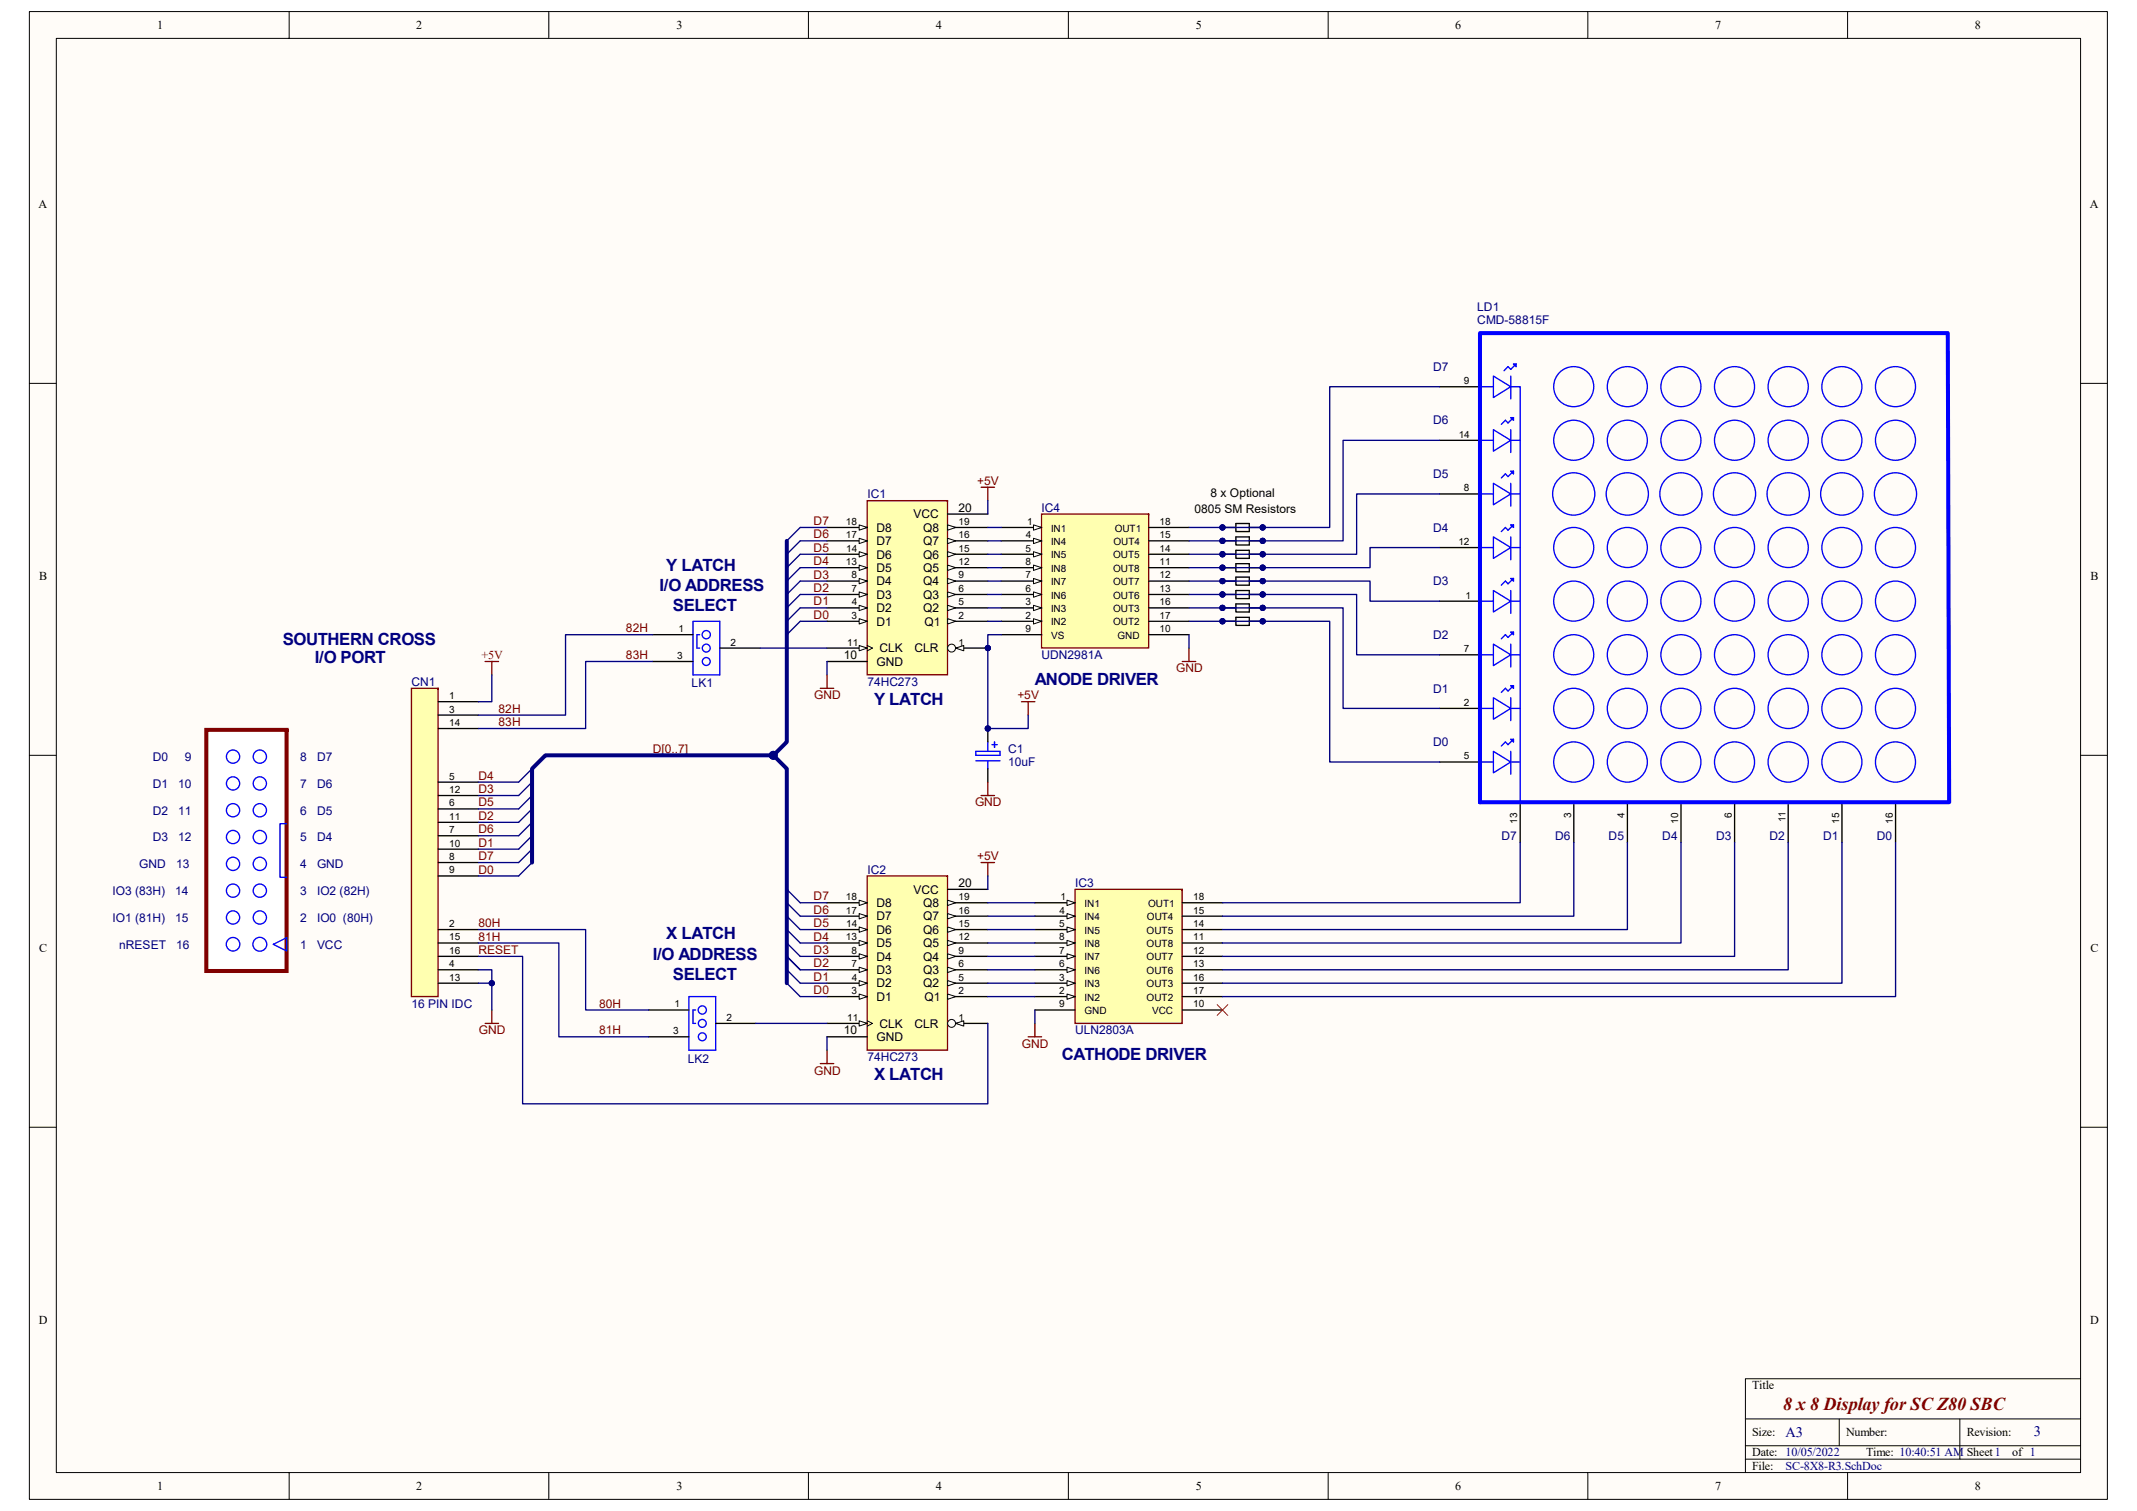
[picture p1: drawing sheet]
<svg xmlns="http://www.w3.org/2000/svg" width="297mm" height="210mm" viewBox="0 0 297 210" stroke-linecap="round" stroke-linejoin="round" font-family="sans-serif">
<defs><g id="words">
<text font-size="2.5" fill="#800000" x="247.8" y="195.9">8 x 8 Display for SC Z80 SBC</text>
<g font-size="2.3" fill="#000080">
<text x="91.7" y="82.1">I/O ADDRESS</text>
<text x="92.6" y="79.3">Y LATCH</text>
<text x="39.3" y="89.6">SOUTHERN CROSS</text>
<text x="93.5" y="84.9">SELECT</text>
<text x="43.8" y="92.2">I/O PORT</text>
<text x="143.8" y="95.2">ANODE DRIVER</text>
<text x="121.5" y="98">Y LATCH</text>
<text x="92.6" y="130.6">X LATCH</text>
<text x="90.7" y="133.3">I/O ADDRESS</text>
<text x="93.5" y="136.1">SELECT</text>
<text x="147.6" y="147.3">CATHODE DRIVER</text>
<text x="121.5" y="150.1">X LATCH</text>
</g>
<g font-size="2" fill="#000080">
<text x="248.2" y="199.7">A3</text>
<text x="282.7" y="199.5">3</text>
</g>
<g font-size="1.7">
<text x="21.8" y="4">1</text>
<text x="57.9" y="4">2</text>
<text x="94" y="4">3</text>
<text x="130.1" y="4">4</text>
<text x="166.2" y="4">5</text>
<text x="202.3" y="4">6</text>
<text x="238.4" y="4">7</text>
<text x="274.5" y="4">8</text>
<text x="5.4" y="28.9">A</text>
<text x="290.5" y="28.9">A</text>
<text x="133.2" y="71.1">20</text>
<text x="166" y="71.3">0805 SM Resistors</text>
<text x="168.3" y="69">8 x Optional</text>
<text x="121.9" y="77.6">D6</text>
<text x="121.9" y="75.8">D7</text>
<text x="121.9" y="73.9">D8</text>
<text x="127" y="72">VCC</text>
<text x="128.3" y="77.6">Q6</text>
<text x="128.3" y="75.8">Q7</text>
<text x="128.3" y="73.9">Q8</text>
<text x="5.5" y="80.6">B</text>
<text x="121.9" y="83.2">D3</text>
<text x="121.9" y="81.3">D4</text>
<text x="121.9" y="79.5">D5</text>
<text x="128.3" y="83.2">Q3</text>
<text x="128.3" y="81.3">Q4</text>
<text x="128.3" y="79.5">Q5</text>
<text x="290.6" y="80.6">B</text>
<text x="121.9" y="86.9">D1</text>
<text x="121.9" y="85.1">D2</text>
<text x="128.3" y="85.1">Q2</text>
<text x="128.5" y="86.9">Q1</text>
<text x="117.3" y="91.6">10</text>
<text x="121.9" y="92.5">GND</text>
<text x="122.2" y="90.7">CLK</text>
<text x="127.1" y="90.7">CLR</text>
<text x="127" y="124.2">VCC</text>
<text x="133.2" y="123.3">20</text>
<text x="121.9" y="131.6">D5</text>
<text x="121.9" y="129.8">D6</text>
<text x="121.9" y="127.9">D7</text>
<text x="121.9" y="126">D8</text>
<text x="128.3" y="131.6">Q5</text>
<text x="128.3" y="129.8">Q6</text>
<text x="128.3" y="127.9">Q7</text>
<text x="128.3" y="126">Q8</text>
<text x="5.4" y="132.3">C</text>
<text x="121.9" y="137.2">D2</text>
<text x="121.9" y="135.4">D3</text>
<text x="121.9" y="133.5">D4</text>
<text x="128.3" y="135.4">Q3</text>
<text x="128.3" y="133.5">Q4</text>
<text x="128.3" y="137.2">Q2</text>
<text x="290.6" y="132.3">C</text>
<text x="117.3" y="143.7">10</text>
<text x="121.9" y="139.1">D1</text>
<text x="122.2" y="142.8">CLK</text>
<text x="127.1" y="142.8">CLR</text>
<text x="128.5" y="139.1">Q1</text>
<text x="121.9" y="144.7">GND</text>
<text x="5.4" y="184">D</text>
<text x="290.5" y="184">D</text>
<text x="243.5" y="193.1">Title</text>
<text x="243.5" y="199.6">Size:</text>
<text x="243.5" y="202.4">Date: 10/05/2022</text>
<text x="256.6" y="199.6">Number:</text>
<text x="259.4" y="202.4">Time: 10:40:51 AM Sheet1</text>
<text x="273.4" y="199.6">Revision:</text>
<text x="279.7" y="202.4">of 1</text>
<text x="21.8" y="207">1</text>
<text x="57.9" y="207">2</text>
<text x="94" y="207">3</text>
<text x="130.1" y="207">4</text>
<text x="166.2" y="207">5</text>
<text x="202.3" y="207">6</text>
<text x="238.4" y="207">7</text>
<text x="243.5" y="204.2">File:</text>
<text x="274.5" y="207">8</text>
</g>
<g font-size="1.7" fill="#000080">
<text x="205.3" y="43.2">LD1</text>
<text x="205.3" y="45">CMD-58815F</text>
<text x="199.2" y="51.5">D7</text>
<text x="199.2" y="59">D6</text>
<text x="120.6" y="69.2">IC1</text>
<text x="144.8" y="71.1">IC4</text>
<text x="199.2" y="66.4">D5</text>
<text x="199.2" y="73.9">D4</text>
<text x="199.2" y="81.3">D3</text>
<text x="199.2" y="88.8">D2</text>
<text x="57.2" y="95.3">CN1</text>
<text x="96.1" y="95.5">LK1</text>
<text x="120.6" y="95.3">74HC273</text>
<text x="144.8" y="91.6">UDN2981A</text>
<text x="199.2" y="96.2">D1</text>
<text x="21.2" y="105.7">D0</text>
<text x="25.7" y="105.7">9</text>
<text x="41.7" y="105.7">8</text>
<text x="44.1" y="105.7">D7</text>
<text x="140.1" y="104.6">C1</text>
<text x="140.1" y="106.5">10uF</text>
<text x="199.2" y="103.7">D0</text>
<text x="21.2" y="109.5">D1</text>
<text x="21.2" y="113.2">D2</text>
<text x="24.8" y="109.5">10</text>
<text x="24.8" y="113.2">11</text>
<text x="41.7" y="113.2">6</text>
<text x="41.7" y="109.5">7</text>
<text x="44.1" y="113.2">D5</text>
<text x="44.1" y="109.5">D6</text>
<text x="21.2" y="116.9">D3</text>
<text x="24.8" y="116.9">12</text>
<text x="41.7" y="116.9">5</text>
<text x="44.1" y="116.9">D4</text>
<text x="208.7" y="116.7">D7</text>
<text x="216.2" y="116.7">D6</text>
<text x="223.6" y="116.7">D5</text>
<text x="231.1" y="116.7">D4</text>
<text x="238.5" y="116.7">D3</text>
<text x="246" y="116.7">D2</text>
<text x="253.4" y="116.7">D1</text>
<text x="260.9" y="116.7">D0</text>
<text x="15.6" y="124.4">IO3 (83H)</text>
<text x="19.4" y="120.6">GND</text>
<text x="24.4" y="124.4">14</text>
<text x="24.5" y="120.6">13</text>
<text x="41.7" y="124.4">3</text>
<text x="41.7" y="120.6">4</text>
<text x="44.1" y="124.4">IO2 (82H)</text>
<text x="44.1" y="120.6">GND</text>
<text x="120.6" y="121.4">IC2</text>
<text x="149.4" y="123.3">IC3</text>
<text x="15.6" y="128.1">IO1 (81H)</text>
<text x="16.6" y="131.8">nRESET</text>
<text x="24.4" y="128.1">15</text>
<text x="24.5" y="131.8">16</text>
<text x="41.7" y="131.8">1</text>
<text x="41.7" y="128.1">2</text>
<text x="44.1" y="128.1">IO0 (80H)</text>
<text x="44.1" y="131.8">VCC</text>
<text x="57.2" y="140">16 PIN IDC</text>
<text x="149.4" y="143.7">ULN2803A</text>
<text x="95.6" y="147.7">LK2</text>
<text x="120.6" y="147.5">74HC273</text>
<text x="248.2" y="204.2">SC-8X8-R3.SchDoc</text>
</g>
<g font-size="1.7" fill="#800000">
<text x="135.8" y="67.4">+5V</text>
<text x="113.1" y="76.7">D5</text>
<text x="113.1" y="74.8">D6</text>
<text x="113.1" y="73">D7</text>
<text x="113.1" y="82.3">D2</text>
<text x="113.1" y="80.4">D3</text>
<text x="113.1" y="78.5">D4</text>
<text x="87" y="87.9">82H</text>
<text x="113.1" y="86">D0</text>
<text x="113.1" y="84.1">D1</text>
<text x="66.9" y="91.5">+5V</text>
<text x="87" y="91.6">83H</text>
<text x="163.5" y="93.5">GND</text>
<text x="69.3" y="99">82H</text>
<text x="69.3" y="100.9">83H</text>
<text x="113.2" y="97.2">GND</text>
<text x="141.4" y="97.2">+5V</text>
<text x="90.7" y="104.6">D[0..7]</text>
<text x="66.5" y="113.9">D2</text>
<text x="66.5" y="110.2">D3</text>
<text x="66.5" y="108.4">D4</text>
<text x="66.5" y="112.1">D5</text>
<text x="135.5" y="112.1">GND</text>
<text x="66.5" y="119.5">D7</text>
<text x="66.5" y="115.8">D6</text>
<text x="66.5" y="117.7">D1</text>
<text x="135.8" y="119.5">+5V</text>
<text x="66.5" y="121.4">D0</text>
<text x="113.1" y="125.1">D7</text>
<text x="66.5" y="128.8">80H</text>
<text x="66.5" y="130.7">81H</text>
<text x="113.1" y="130.7">D4</text>
<text x="113.1" y="128.8">D5</text>
<text x="113.1" y="127">D6</text>
<text x="66.5" y="132.6">RESET</text>
<text x="113.1" y="136.3">D1</text>
<text x="113.1" y="134.4">D2</text>
<text x="113.1" y="132.6">D3</text>
<text x="66.6" y="143.7">GND</text>
<text x="83.3" y="140">80H</text>
<text x="83.3" y="143.7">81H</text>
<text x="113.1" y="138.2">D0</text>
<text x="113.2" y="149.3">GND</text>
<text x="142" y="145.6">GND</text>
</g>
<g font-size="1.4">
<text x="203.5" y="53.4">9</text>
<text x="202.8" y="60.8">14</text>
<text x="203.5" y="68.3">8</text>
<text x="117.6" y="74.8">17</text>
<text x="117.6" y="72.9">18</text>
<text x="117.6" y="76.7">14</text>
<text x="133.2" y="76.7">15</text>
<text x="133.2" y="74.8">16</text>
<text x="133.2" y="72.9">19</text>
<text x="142.6" y="76.7">5</text>
<text x="142.6" y="74.8">4</text>
<text x="142.8" y="72.9">1</text>
<text x="146.1" y="73.9">IN1</text>
<text x="146.1" y="75.7">IN4</text>
<text x="146.1" y="77.6">IN5</text>
<text x="154.7" y="77.6">OUT5</text>
<text x="154.8" y="75.7">OUT4</text>
<text x="154.9" y="73.9">OUT1</text>
<text x="161.2" y="74.8">15</text>
<text x="161.2" y="72.9">18</text>
<text x="161.2" y="76.7">14</text>
<text x="202.7" y="75.7">12</text>
<text x="117.6" y="78.5">13</text>
<text x="118.3" y="82.3">7</text>
<text x="118.3" y="80.4">8</text>
<text x="133.2" y="82.3">6</text>
<text x="133.2" y="80.4">9</text>
<text x="133.2" y="78.5">12</text>
<text x="142.6" y="82.3">6</text>
<text x="142.6" y="80.4">7</text>
<text x="142.6" y="78.5">8</text>
<text x="146.1" y="83.2">IN6</text>
<text x="146.1" y="81.3">IN7</text>
<text x="146.1" y="79.5">IN8</text>
<text x="154.7" y="83.2">OUT6</text>
<text x="154.7" y="81.3">OUT7</text>
<text x="154.7" y="79.5">OUT8</text>
<text x="161.2" y="82.3">13</text>
<text x="161.2" y="80.4">12</text>
<text x="161.2" y="78.5">11</text>
<text x="203.7" y="83.2">1</text>
<text x="94.3" y="87.8">1</text>
<text x="101.6" y="89.7">2</text>
<text x="117.7" y="89.7">11</text>
<text x="118.3" y="86">3</text>
<text x="118.4" y="84.1">4</text>
<text x="133.2" y="86">2</text>
<text x="133.2" y="84.1">5</text>
<text x="133.2" y="89.7">1</text>
<text x="142.6" y="87.8">9</text>
<text x="142.6" y="86">2</text>
<text x="142.6" y="84.1">3</text>
<text x="146.1" y="86.9">IN2</text>
<text x="146.1" y="85">IN3</text>
<text x="146.1" y="88.8">VS</text>
<text x="154.7" y="86.9">OUT2</text>
<text x="154.7" y="85">OUT3</text>
<text x="155.3" y="88.8">GND</text>
<text x="161.2" y="86">17</text>
<text x="161.2" y="84.1">16</text>
<text x="161.2" y="87.8">10</text>
<text x="94.1" y="91.6">3</text>
<text x="203.5" y="90.6">7</text>
<text x="62.4" y="97.2">1</text>
<text x="62.4" y="99">3</text>
<text x="62.4" y="100.9">14</text>
<text x="203.5" y="98.1">2</text>
<text x="203.5" y="105.5">5</text>
<text x="62.4" y="108.3">5</text>
<text x="62.4" y="110.2">12</text>
<text x="62.4" y="112.1">6</text>
<text x="62.4" y="113.9">11</text>
<text x="218.4" y="113.7" transform="rotate(-90 218.4 113.7)">3</text>
<text x="225.8" y="113.7" transform="rotate(-90 225.8 113.7)">4</text>
<text x="240.7" y="113.7" transform="rotate(-90 240.7 113.7)">6</text>
<text x="62.4" y="115.8">7</text>
<text x="62.4" y="117.6">10</text>
<text x="62.4" y="119.5">8</text>
<text x="210.9" y="114.5" transform="rotate(-90 210.9 114.5)">13</text>
<text x="233.3" y="114.5" transform="rotate(-90 233.3 114.5)">10</text>
<text x="248.2" y="114.3" transform="rotate(-90 248.2 114.3)">11</text>
<text x="255.6" y="114.5" transform="rotate(-90 255.6 114.5)">15</text>
<text x="263.1" y="114.5" transform="rotate(-90 263.1 114.5)">16</text>
<text x="62.4" y="121.4">9</text>
<text x="117.6" y="125.1">18</text>
<text x="133.2" y="125.1">19</text>
<text x="147.4" y="125.1">1</text>
<text x="165.8" y="125.1">18</text>
<text x="62.4" y="128.8">2</text>
<text x="62.4" y="130.7">15</text>
<text x="117.6" y="130.7">13</text>
<text x="117.6" y="127">17</text>
<text x="117.6" y="128.8">14</text>
<text x="133.2" y="130.7">12</text>
<text x="133.2" y="128.8">15</text>
<text x="133.2" y="127">16</text>
<text x="147.2" y="128.8">5</text>
<text x="147.2" y="130.7">8</text>
<text x="147.3" y="127">4</text>
<text x="150.7" y="126">IN1</text>
<text x="150.7" y="127.9">IN4</text>
<text x="150.7" y="129.8">IN5</text>
<text x="150.7" y="131.6">IN8</text>
<text x="159.4" y="129.8">OUT5</text>
<text x="159.4" y="131.6">OUT8</text>
<text x="159.4" y="127.9">OUT4</text>
<text x="159.6" y="126">OUT1</text>
<text x="165.8" y="127">15</text>
<text x="165.8" y="128.8">14</text>
<text x="165.8" y="130.7">11</text>
<text x="62.4" y="132.5">16</text>
<text x="62.4" y="134.4">4</text>
<text x="62.4" y="136.3">13</text>
<text x="118.3" y="134.4">7</text>
<text x="118.3" y="132.5">8</text>
<text x="118.4" y="136.3">4</text>
<text x="133.2" y="136.3">5</text>
<text x="133.2" y="134.4">6</text>
<text x="133.2" y="132.5">9</text>
<text x="147.2" y="136.3">3</text>
<text x="147.2" y="134.4">6</text>
<text x="147.2" y="132.5">7</text>
<text x="150.7" y="137.2">IN3</text>
<text x="150.7" y="135.3">IN6</text>
<text x="150.7" y="133.5">IN7</text>
<text x="159.4" y="137.2">OUT3</text>
<text x="159.4" y="135.3">OUT6</text>
<text x="159.4" y="133.5">OUT7</text>
<text x="165.8" y="136.3">16</text>
<text x="165.8" y="134.4">13</text>
<text x="165.8" y="132.5">12</text>
<text x="93.6" y="143.7">3</text>
<text x="93.8" y="140">1</text>
<text x="101" y="141.9">2</text>
<text x="117.7" y="141.9">11</text>
<text x="118.3" y="138.1">3</text>
<text x="133.2" y="138.1">2</text>
<text x="133.2" y="141.9">1</text>
<text x="147.2" y="140">9</text>
<text x="147.2" y="138.1">2</text>
<text x="150.7" y="139.1">IN2</text>
<text x="150.7" y="140.9">GND</text>
<text x="159.4" y="139.1">OUT2</text>
<text x="160.1" y="140.9">VCC</text>
<text x="165.8" y="138.1">17</text>
<text x="165.8" y="140">10</text>
</g>
</g></defs>
<path d="M4.1 1.6h288.8v206.8h-288.8z" fill="#fffcf8"/>
<path d="M4.1 1.6h288.8v206.8h-288.8z" fill="none" stroke="#000" stroke-width=".14"/>
<path d="M7.8 5.4h281.4v199.2h-281.4z" fill="#fffcf8"/>
<g fill="none" stroke="#000" stroke-width=".14">
<path d="M7.8 5.3h281.4v199.3h-281.4zM40.2 1.6v3.7M76.3 1.6v3.7M112.4 1.6v3.7M148.5 1.6v3.7M184.6 1.6v3.7M220.7 1.6v3.7M256.8 1.6v3.7M4.1 53.3h3.7M289.2 53.3h3.7M4.1 105h3.7M289.2 105h3.7"/>
<path d="M4.1 156.7h3.7M289.2 156.7h3.7M242.6 197.2h46.6M255.6 197.2v3.7M272.4 197.2v5.6M289.2 191.6h-46.6v11.2M40.2 204.6v3.8M76.3 204.6v3.8M112.4 204.6v3.8M148.5 204.6v3.8M184.6 204.6v3.8M220.7 204.6v3.8"/>
<path d="M242.6 202.8h46.6M242.6 200.9h46.6M242.6 202.8v1.8M256.8 204.6v3.8"/>
</g>
<path d="M67.4 91.9h1.9M68.4 91.9v1.9" fill="none" stroke="#800000" stroke-width=".19"/>
<g fill="none" stroke="#00f" stroke-width=".19">
<path d="M96.3 86.3h3.8v7.5h-3.8zM97.3 88.2h-.4v1.9h.4M95.8 138.5h3.7v7.4h-3.7zM96.7 140.4h-.4v1.8h.4"/>
<circle cx="98.2" cy="88.2" r=".57"/>
<circle cx="98.2" cy="90.1" r=".55"/>
<circle cx="98.2" cy="91.9" r=".55"/>
<circle cx="97.6" cy="144.1" r=".55"/>
<circle cx="97.6" cy="142.2" r=".55"/>
<circle cx="97.6" cy="140.4" r=".57"/>
</g>
<path d="M90.7 88.2h5.6M90.7 91.9h5.6M100.1 90.1h5.5M90.2 140.4h5.6M90.2 144.1h5.6M99.5 142.2h5.6" fill="none" stroke="#000" stroke-width=".19"/>
<path d="M149.4 123.6v18.6h14.9v-18.6z" fill-rule="evenodd" fill="#ffffb0" stroke="#800000" stroke-width=".19"/>
<path d="M143.8 125.5h5.6" fill="none" stroke="#000" stroke-width=".19"/>
<path d="M148.3 125.1l1.1 .4-1.1 .3z" fill="#fffcf8"/>
<path d="M148.3 125.1l1.1 .4-1.1 .3z" fill="none" stroke="#000" stroke-width=".14"/>
<path d="M143.8 138.5h5.6" fill="none" stroke="#000" stroke-width=".19"/>
<path d="M148.3 138.1l1.1 .4-1.1 .4z" fill="#fffcf8"/>
<path d="M148.3 138.1l1.1 .4-1.1 .4z" fill="none" stroke="#000" stroke-width=".14"/>
<path d="M143.8 136.6h5.6" fill="none" stroke="#000" stroke-width=".19"/>
<path d="M148.3 136.3l1.1 .3-1.1 .4z" fill="#fffcf8"/>
<path d="M148.3 136.3l1.1 .3-1.1 .4z" fill="none" stroke="#000" stroke-width=".14"/>
<path d="M143.8 127.3h5.6" fill="none" stroke="#000" stroke-width=".19"/>
<path d="M148.3 127l1.1 .3-1.1 .4z" fill="#fffcf8"/>
<path d="M148.3 127l1.1 .3-1.1 .4z" fill="none" stroke="#000" stroke-width=".14"/>
<path d="M143.8 129.2h5.6" fill="none" stroke="#000" stroke-width=".19"/>
<path d="M148.3 128.8l1.1 .4-1.1 .4z" fill="#fffcf8"/>
<path d="M148.3 128.8l1.1 .4-1.1 .4z" fill="none" stroke="#000" stroke-width=".14"/>
<path d="M143.8 134.8h5.6" fill="none" stroke="#000" stroke-width=".19"/>
<path d="M148.3 134.4l1.1 .4-1.1 .3z" fill="#fffcf8"/>
<path d="M148.3 134.4l1.1 .4-1.1 .3z" fill="none" stroke="#000" stroke-width=".14"/>
<path d="M143.8 132.9h5.6" fill="none" stroke="#000" stroke-width=".19"/>
<path d="M148.3 132.5l1.1 .4-1.1 .4z" fill="#fffcf8"/>
<path d="M148.3 132.5l1.1 .4-1.1 .4z" fill="none" stroke="#000" stroke-width=".14"/>
<path d="M143.8 131h5.6" fill="none" stroke="#000" stroke-width=".19"/>
<path d="M148.3 130.7l1.1 .3-1.1 .4z" fill="#fffcf8"/>
<path d="M148.3 130.7l1.1 .3-1.1 .4z" fill="none" stroke="#000" stroke-width=".14"/>
<path d="M164.3 125.5h5.6M164.3 138.5h5.6M164.3 136.6h5.6M164.3 127.3h5.6M164.3 129.2h5.6M164.3 134.8h5.6M164.3 132.9h5.6M164.3 131h5.6M143.8 140.4h5.6M164.3 140.4h5.6" fill="none" stroke="#000" stroke-width=".19"/>
<path d="M144.8 71.4v18.6h14.9v-18.6z" fill-rule="evenodd" fill="#ffffb0" stroke="#800000" stroke-width=".19"/>
<path d="M139.2 73.3h5.6" fill="none" stroke="#000" stroke-width=".19"/>
<path d="M143.7 72.9l1.1 .4-1.1 .4z" fill="#fffcf8"/>
<path d="M143.7 72.9l1.1 .4-1.1 .4z" fill="none" stroke="#000" stroke-width=".14"/>
<path d="M139.2 86.3h5.6" fill="none" stroke="#000" stroke-width=".19"/>
<path d="M143.7 86l1.1 .3-1.1 .4z" fill="#fffcf8"/>
<path d="M143.7 86l1.1 .3-1.1 .4z" fill="none" stroke="#000" stroke-width=".14"/>
<path d="M139.2 84.5h5.6" fill="none" stroke="#000" stroke-width=".19"/>
<path d="M143.7 84.1l1.1 .4-1.1 .4z" fill="#fffcf8"/>
<path d="M143.7 84.1l1.1 .4-1.1 .4z" fill="none" stroke="#000" stroke-width=".14"/>
<path d="M139.2 75.2h5.6" fill="none" stroke="#000" stroke-width=".19"/>
<path d="M143.7 74.8l1.1 .4-1.1 .3z" fill="#fffcf8"/>
<path d="M143.7 74.8l1.1 .4-1.1 .3z" fill="none" stroke="#000" stroke-width=".14"/>
<path d="M139.2 77h5.6" fill="none" stroke="#000" stroke-width=".19"/>
<path d="M143.7 76.7l1.1 .3-1.1 .4z" fill="#fffcf8"/>
<path d="M143.7 76.7l1.1 .3-1.1 .4z" fill="none" stroke="#000" stroke-width=".14"/>
<path d="M139.2 82.6h5.6" fill="none" stroke="#000" stroke-width=".19"/>
<path d="M143.7 82.3l1.1 .3-1.1 .4z" fill="#fffcf8"/>
<path d="M143.7 82.3l1.1 .3-1.1 .4z" fill="none" stroke="#000" stroke-width=".14"/>
<path d="M139.2 80.8h5.6" fill="none" stroke="#000" stroke-width=".19"/>
<path d="M143.7 80.4l1.1 .4-1.1 .3z" fill="#fffcf8"/>
<path d="M143.7 80.4l1.1 .4-1.1 .3z" fill="none" stroke="#000" stroke-width=".14"/>
<path d="M139.2 78.9h5.6" fill="none" stroke="#000" stroke-width=".19"/>
<path d="M143.7 78.5l1.1 .4-1.1 .4z" fill="#fffcf8"/>
<path d="M143.7 78.5l1.1 .4-1.1 .4z" fill="none" stroke="#000" stroke-width=".14"/>
<g fill="none" stroke="#000" stroke-width=".19">
<path d="M200.1 53.7h5.6M159.7 73.3h5.6M159.7 75.2h5.6M159.7 77h5.6M159.7 78.9h5.6M200.1 61.2h5.6M200.1 68.6h5.6M200.1 76.1h5.6M139.2 88.2h5.6M159.7 88.2h5.6M159.7 86.3h5.6M159.7 84.5h5.6"/>
<path d="M159.7 82.6h5.6M159.7 80.8h5.6M200.1 83.5h5.6M200.1 91h5.6M200.1 98.4h5.6M137.3 101.2v1.9M137.3 106.8v1.9M200.1 105.9h5.6M211.3 111.5v5.6M218.8 111.5v5.6M226.2 111.5v5.6M233.7 111.5v5.6"/>
<path d="M241.1 111.5v5.6M248.6 111.5v5.6M256 111.5v5.6M263.5 111.5v5.6"/>
</g>
<g fill="none" stroke="#00f" stroke-width=".19">
<path d="M205.7 53.7h1.9M207.6 52.3l2.4 1.4-2.4 1.5zM207.6 59.7l2.4 1.5-2.4 1.5zM210 52.3v3.1M210 53.7h1.3v57.8M210 59.7v3.2M210 58h.4v.4zM210.4 58l-.8 .8-.3-.4-.6 .6M210.4 50.6h.3v.3zM210.7 50.6l-.7 .7-.4-.4-.5 .6M205.7 61.2h1.9M205.7 68.6h1.9"/>
<path d="M205.7 76.1h1.9M207.6 67.2l2.4 1.4-2.4 1.5zM207.6 74.6l2.4 1.5-2.4 1.5zM210 61.2h1.3M210 67.2v3.1M210 68.6h1.3M210 74.6v3.2M210 76.1h1.3M210 65.5h.4v.3zM210 72.9h.4v.4zM210.4 72.9l-.8 .8-.3-.4-.6 .6M210.4 65.5l-.8 .7-.3-.4-.6 .6"/>
<path d="M205.7 83.5h1.9M205.7 91h1.9M205.7 98.4h1.9M207.6 82.1l2.4 1.4-2.4 1.5zM207.6 89.5l2.4 1.5-2.4 1.5zM207.6 97l2.4 1.4-2.4 1.5zM210 82.1v3.1M210 83.5h1.3M210 89.5v3.2M210 91h1.3M210 97v3.1M210 98.4h1.3"/>
<path d="M210 80.4h.4v.4zM210 87.8h.4v.4zM210 95.3h.4v.4zM210.4 95.3l-.8 .7-.3-.3-.6 .5M210.4 87.8l-.8 .8-.3-.4-.6 .6M210.4 80.4l-.8 .7-.3-.3-.6 .5M135.6 104.4h3.4v.6h-3.4zM135.6 105.7h3.4M137.3 103.1v1.3M137.3 105.7v1.1M137.9 103.5h.7M138.2 103.1v.8"/>
<path d="M205.7 105.9h1.9M207.6 104.4l2.4 1.5-2.4 1.5zM210 104.4v3.2M210 105.9h1.3M210 102.7h.4v.4zM210.4 102.7l-.8 .8-.3-.4-.6 .6"/>
<circle cx="218.7" cy="53.7" r="2.79"/>
<circle cx="226.2" cy="53.7" r="2.78"/>
<circle cx="233.6" cy="53.7" r="2.78"/>
<circle cx="241.1" cy="53.7" r="2.78"/>
<circle cx="248.6" cy="53.7" r="2.79"/>
<circle cx="256" cy="53.7" r="2.79"/>
<circle cx="263.5" cy="53.7" r="2.79"/>
<circle cx="218.7" cy="68.6" r="2.94"/>
<circle cx="218.7" cy="61.2" r="2.79"/>
<circle cx="218.7" cy="76.1" r="2.79"/>
<circle cx="226.2" cy="68.6" r="2.94"/>
<circle cx="226.2" cy="76.1" r="2.78"/>
<circle cx="226.2" cy="61.2" r="2.78"/>
<circle cx="233.6" cy="68.6" r="2.93"/>
<circle cx="233.6" cy="76.1" r="2.78"/>
<circle cx="233.6" cy="61.2" r="2.78"/>
<circle cx="241.1" cy="68.6" r="2.93"/>
<circle cx="241.1" cy="76.1" r="2.78"/>
<circle cx="241.1" cy="61.2" r="2.78"/>
<circle cx="248.6" cy="68.6" r="2.94"/>
<circle cx="248.6" cy="61.2" r="2.79"/>
<circle cx="248.6" cy="76.1" r="2.79"/>
<circle cx="256" cy="68.6" r="2.94"/>
<circle cx="256" cy="76.1" r="2.79"/>
<circle cx="256" cy="61.2" r="2.79"/>
<circle cx="263.5" cy="68.6" r="2.94"/>
<circle cx="263.5" cy="61.2" r="2.79"/>
<circle cx="263.5" cy="76.1" r="2.79"/>
<circle cx="218.7" cy="98.4" r="2.79"/>
<circle cx="218.7" cy="91" r="2.79"/>
<circle cx="218.7" cy="83.5" r="2.79"/>
<circle cx="226.2" cy="98.4" r="2.79"/>
<circle cx="226.2" cy="91" r="2.78"/>
<circle cx="226.2" cy="83.5" r="2.78"/>
<circle cx="233.6" cy="98.4" r="2.79"/>
<circle cx="233.6" cy="91" r="2.78"/>
<circle cx="233.6" cy="83.5" r="2.78"/>
<circle cx="241.1" cy="98.4" r="2.79"/>
<circle cx="241.1" cy="91" r="2.78"/>
<circle cx="241.1" cy="83.5" r="2.78"/>
<circle cx="248.6" cy="98.4" r="2.79"/>
<circle cx="248.6" cy="83.5" r="2.79"/>
<circle cx="248.6" cy="91" r="2.79"/>
<circle cx="256" cy="98.4" r="2.79"/>
<circle cx="256" cy="91" r="2.79"/>
<circle cx="256" cy="83.5" r="2.79"/>
<circle cx="263.5" cy="98.4" r="2.79"/>
<circle cx="263.5" cy="91" r="2.79"/>
<circle cx="263.5" cy="83.5" r="2.79"/>
<circle cx="218.7" cy="105.9" r="2.79"/>
<circle cx="226.2" cy="105.9" r="2.79"/>
<circle cx="233.6" cy="105.9" r="2.79"/>
<circle cx="241.1" cy="105.9" r="2.79"/>
<circle cx="248.6" cy="105.9" r="2.79"/>
<circle cx="256" cy="105.9" r="2.79"/>
<circle cx="263.5" cy="105.9" r="2.79"/>
</g>
<circle cx="137.3" cy="101.2" r=".36" fill="#000080" stroke="#000080" stroke-width=".14"/>
<path d="M164.3 91.9h1.9M165.3 90.1v1.8M136.4 110.6h1.8M137.3 108.7v1.9M67.4 142.2h1.9M68.4 140.4v1.8M142.9 144.1h1.9M143.8 142.2v1.9" fill="none" stroke="#800000" stroke-width=".19"/>
<path d="M205.7 46.3h65l.2 65.2h-65.2z" fill="none" stroke="#00f" stroke-width=".56"/>
<path d="M169.2 139.6l1.5 1.5M170.7 139.6l-1.5 1.5" fill="none" stroke="#f00" stroke-width=".14"/>
<path d="M120.5 69.6v24.2h11.2v-24.2z" fill-rule="evenodd" fill="#ffffb0" stroke="#800000" stroke-width=".19"/>
<path d="M115 86.3h5.5" fill="none" stroke="#000" stroke-width=".19"/>
<path d="M119.4 86l1.1 .3-1.1 .4z" fill="#fffcf8"/>
<path d="M119.4 86l1.1 .3-1.1 .4z" fill="none" stroke="#000" stroke-width=".14"/>
<path d="M131.7 86.3h5.6" fill="none" stroke="#000" stroke-width=".19"/>
<path d="M131.7 86l1.1 .3-1.1 .4z" fill="#fffcf8"/>
<path d="M131.7 86l1.1 .3-1.1 .4z" fill="none" stroke="#000" stroke-width=".14"/>
<path d="M115 84.5h5.5" fill="none" stroke="#000" stroke-width=".19"/>
<path d="M119.4 84.1l1.1 .4-1.1 .4z" fill="#fffcf8"/>
<path d="M119.4 84.1l1.1 .4-1.1 .4z" fill="none" stroke="#000" stroke-width=".14"/>
<path d="M131.7 84.5h5.6" fill="none" stroke="#000" stroke-width=".19"/>
<path d="M131.7 84.1l1.1 .4-1.1 .4z" fill="#fffcf8"/>
<path d="M131.7 84.1l1.1 .4-1.1 .4z" fill="none" stroke="#000" stroke-width=".14"/>
<path d="M115 82.6h5.5" fill="none" stroke="#000" stroke-width=".19"/>
<path d="M119.4 82.3l1.1 .3-1.1 .4z" fill="#fffcf8"/>
<path d="M119.4 82.3l1.1 .3-1.1 .4z" fill="none" stroke="#000" stroke-width=".14"/>
<path d="M131.7 82.6h5.6" fill="none" stroke="#000" stroke-width=".19"/>
<path d="M131.7 82.3l1.1 .3-1.1 .4z" fill="#fffcf8"/>
<path d="M131.7 82.3l1.1 .3-1.1 .4z" fill="none" stroke="#000" stroke-width=".14"/>
<path d="M115 80.8h5.5" fill="none" stroke="#000" stroke-width=".19"/>
<path d="M119.4 80.4l1.1 .4-1.1 .3z" fill="#fffcf8"/>
<path d="M119.4 80.4l1.1 .4-1.1 .3z" fill="none" stroke="#000" stroke-width=".14"/>
<path d="M131.7 80.8h5.6" fill="none" stroke="#000" stroke-width=".19"/>
<path d="M131.7 80.4l1.1 .4-1.1 .3z" fill="#fffcf8"/>
<path d="M131.7 80.4l1.1 .4-1.1 .3z" fill="none" stroke="#000" stroke-width=".14"/>
<path d="M115 78.9h5.5" fill="none" stroke="#000" stroke-width=".19"/>
<path d="M119.4 78.5l1.1 .4-1.1 .4z" fill="#fffcf8"/>
<path d="M119.4 78.5l1.1 .4-1.1 .4z" fill="none" stroke="#000" stroke-width=".14"/>
<path d="M131.7 78.9h5.6" fill="none" stroke="#000" stroke-width=".19"/>
<path d="M131.7 78.5l1.1 .4-1.1 .4z" fill="#fffcf8"/>
<path d="M131.7 78.5l1.1 .4-1.1 .4z" fill="none" stroke="#000" stroke-width=".14"/>
<path d="M115 77h5.5" fill="none" stroke="#000" stroke-width=".19"/>
<path d="M119.4 76.7l1.1 .3-1.1 .4z" fill="#fffcf8"/>
<path d="M119.4 76.7l1.1 .3-1.1 .4z" fill="none" stroke="#000" stroke-width=".14"/>
<path d="M131.7 77h5.6" fill="none" stroke="#000" stroke-width=".19"/>
<path d="M131.7 76.7l1.1 .3-1.1 .4z" fill="#fffcf8"/>
<path d="M131.7 76.7l1.1 .3-1.1 .4z" fill="none" stroke="#000" stroke-width=".14"/>
<path d="M115 75.2h5.5" fill="none" stroke="#000" stroke-width=".19"/>
<path d="M119.4 74.8l1.1 .4-1.1 .3z" fill="#fffcf8"/>
<path d="M119.4 74.8l1.1 .4-1.1 .3z" fill="none" stroke="#000" stroke-width=".14"/>
<path d="M131.7 75.2h5.6" fill="none" stroke="#000" stroke-width=".19"/>
<path d="M131.7 74.8l1.1 .4-1.1 .3z" fill="#fffcf8"/>
<path d="M131.7 74.8l1.1 .4-1.1 .3z" fill="none" stroke="#000" stroke-width=".14"/>
<path d="M115 73.3h5.5" fill="none" stroke="#000" stroke-width=".19"/>
<path d="M119.4 72.9l1.1 .4-1.1 .4z" fill="#fffcf8"/>
<path d="M119.4 72.9l1.1 .4-1.1 .4z" fill="none" stroke="#000" stroke-width=".14"/>
<path d="M131.7 73.3h5.6" fill="none" stroke="#000" stroke-width=".19"/>
<path d="M131.7 72.9l1.1 .4-1.1 .4z" fill="#fffcf8"/>
<path d="M131.7 72.9l1.1 .4-1.1 .4zM120.5 89.7l.8 .4-.8 .3" fill="none" stroke="#000" stroke-width=".14"/>
<path d="M115 90.1h5.5" fill="none" stroke="#000" stroke-width=".19"/>
<path d="M119.4 89.7l1.1 .4-1.1 .3z" fill="#fffcf8"/>
<path d="M119.4 89.7l1.1 .4-1.1 .3z" fill="none" stroke="#000" stroke-width=".14"/>
<path d="M131.7 90.1h5.6" fill="none" stroke="#000" stroke-width=".19"/>
<circle cx="132.3" cy="90.1" r=".55" fill="#fffcf8" stroke="#000" stroke-width=".14"/>
<path d="M132.8 90.1l1.2-.4v.7z" fill="#fffcf8"/>
<path d="M132.8 90.1l1.2-.4v.7z" fill="none" stroke="#000" stroke-width=".14"/>
<circle cx="137.3" cy="90.1" r=".36" fill="#000080" stroke="#000080" stroke-width=".14"/>
<path d="M131.7 71.4h5.6M115 91.9h5.5" fill="none" stroke="#000" stroke-width=".19"/>
<path d="M120.5 121.7v24.2h11.2v-24.2z" fill-rule="evenodd" fill="#ffffb0" stroke="#800000" stroke-width=".19"/>
<path d="M115 138.5h5.5" fill="none" stroke="#000" stroke-width=".19"/>
<path d="M119.4 138.1l1.1 .4-1.1 .4z" fill="#fffcf8"/>
<path d="M119.4 138.1l1.1 .4-1.1 .4z" fill="none" stroke="#000" stroke-width=".14"/>
<path d="M131.7 138.5h5.6" fill="none" stroke="#000" stroke-width=".19"/>
<path d="M131.7 138.1l1.1 .4-1.1 .4z" fill="#fffcf8"/>
<path d="M131.7 138.1l1.1 .4-1.1 .4z" fill="none" stroke="#000" stroke-width=".14"/>
<path d="M115 136.6h5.5" fill="none" stroke="#000" stroke-width=".19"/>
<path d="M119.4 136.3l1.1 .3-1.1 .4z" fill="#fffcf8"/>
<path d="M119.4 136.3l1.1 .3-1.1 .4z" fill="none" stroke="#000" stroke-width=".14"/>
<path d="M131.7 136.6h5.6" fill="none" stroke="#000" stroke-width=".19"/>
<path d="M131.7 136.3l1.1 .3-1.1 .4z" fill="#fffcf8"/>
<path d="M131.7 136.3l1.1 .3-1.1 .4z" fill="none" stroke="#000" stroke-width=".14"/>
<path d="M115 134.8h5.5" fill="none" stroke="#000" stroke-width=".19"/>
<path d="M119.4 134.4l1.1 .4-1.1 .3z" fill="#fffcf8"/>
<path d="M119.4 134.4l1.1 .4-1.1 .3z" fill="none" stroke="#000" stroke-width=".14"/>
<path d="M131.7 134.8h5.6" fill="none" stroke="#000" stroke-width=".19"/>
<path d="M131.7 134.4l1.1 .4-1.1 .3z" fill="#fffcf8"/>
<path d="M131.7 134.4l1.1 .4-1.1 .3z" fill="none" stroke="#000" stroke-width=".14"/>
<path d="M115 132.9h5.5" fill="none" stroke="#000" stroke-width=".19"/>
<path d="M119.4 132.5l1.1 .4-1.1 .4z" fill="#fffcf8"/>
<path d="M119.4 132.5l1.1 .4-1.1 .4z" fill="none" stroke="#000" stroke-width=".14"/>
<path d="M131.7 132.9h5.6" fill="none" stroke="#000" stroke-width=".19"/>
<path d="M131.7 132.5l1.1 .4-1.1 .4z" fill="#fffcf8"/>
<path d="M131.7 132.5l1.1 .4-1.1 .4z" fill="none" stroke="#000" stroke-width=".14"/>
<path d="M115 131h5.5" fill="none" stroke="#000" stroke-width=".19"/>
<path d="M119.4 130.7l1.1 .3-1.1 .4z" fill="#fffcf8"/>
<path d="M119.4 130.7l1.1 .3-1.1 .4z" fill="none" stroke="#000" stroke-width=".14"/>
<path d="M131.7 131h5.6" fill="none" stroke="#000" stroke-width=".19"/>
<path d="M131.7 130.7l1.1 .3-1.1 .4z" fill="#fffcf8"/>
<path d="M131.7 130.7l1.1 .3-1.1 .4z" fill="none" stroke="#000" stroke-width=".14"/>
<path d="M115 129.2h5.5" fill="none" stroke="#000" stroke-width=".19"/>
<path d="M119.4 128.8l1.1 .4-1.1 .4z" fill="#fffcf8"/>
<path d="M119.4 128.8l1.1 .4-1.1 .4z" fill="none" stroke="#000" stroke-width=".14"/>
<path d="M131.7 129.2h5.6" fill="none" stroke="#000" stroke-width=".19"/>
<path d="M131.7 128.8l1.1 .4-1.1 .4z" fill="#fffcf8"/>
<path d="M131.7 128.8l1.1 .4-1.1 .4z" fill="none" stroke="#000" stroke-width=".14"/>
<path d="M115 127.3h5.5" fill="none" stroke="#000" stroke-width=".19"/>
<path d="M119.4 127l1.1 .3-1.1 .4z" fill="#fffcf8"/>
<path d="M119.4 127l1.1 .3-1.1 .4z" fill="none" stroke="#000" stroke-width=".14"/>
<path d="M131.7 127.3h5.6" fill="none" stroke="#000" stroke-width=".19"/>
<path d="M131.7 127l1.1 .3-1.1 .4z" fill="#fffcf8"/>
<path d="M131.7 127l1.1 .3-1.1 .4z" fill="none" stroke="#000" stroke-width=".14"/>
<path d="M115 125.5h5.5" fill="none" stroke="#000" stroke-width=".19"/>
<path d="M119.4 125.1l1.1 .4-1.1 .3z" fill="#fffcf8"/>
<path d="M119.4 125.1l1.1 .4-1.1 .3z" fill="none" stroke="#000" stroke-width=".14"/>
<path d="M131.7 125.5h5.6" fill="none" stroke="#000" stroke-width=".19"/>
<path d="M131.7 125.1l1.1 .4-1.1 .3z" fill="#fffcf8"/>
<path d="M131.7 125.1l1.1 .4-1.1 .3zM120.5 141.9l.8 .3-.8 .4" fill="none" stroke="#000" stroke-width=".14"/>
<path d="M115 142.2h5.5" fill="none" stroke="#000" stroke-width=".19"/>
<path d="M119.4 141.9l1.1 .3-1.1 .4z" fill="#fffcf8"/>
<path d="M119.4 141.9l1.1 .3-1.1 .4z" fill="none" stroke="#000" stroke-width=".14"/>
<path d="M131.7 142.2h5.6" fill="none" stroke="#000" stroke-width=".19"/>
<circle cx="132.3" cy="142.2" r=".55" fill="#fffcf8" stroke="#000" stroke-width=".14"/>
<path d="M132.8 142.2l1.2-.3v.7z" fill="#fffcf8"/>
<path d="M132.8 142.2l1.2-.3v.7z" fill="none" stroke="#000" stroke-width=".14"/>
<path d="M131.7 123.6h5.6M115 144.1h5.5" fill="none" stroke="#000" stroke-width=".19"/>
<path d="M136.4 67.7h1.8M137.3 67.7v1.9M114 95.7h1.9M115 93.8v1.9M136.4 119.9h1.8M137.3 119.9v1.8M114 147.8h1.9M115 145.9v1.9" fill="none" stroke="#800000" stroke-width=".19"/>
<g fill="none" stroke="#000080" stroke-width=".19">
<path d="M111.2 73.3l-1.8 1.9M111.2 75.2l-1.8 1.8M111.2 77l-1.8 1.9M111.2 78.9l-1.8 1.9M111.2 80.8l-1.8 1.8M111.2 82.6l-1.8 1.9M111.2 84.5l-1.8 1.8M111.2 86.3l-1.8 1.9M74 119.9l-1.9 1.8M74 118l-1.9 1.9M74 116.1l-1.9 1.9M74 114.3l-1.9 1.8"/>
<path d="M74 112.4l-1.9 1.9M74 110.6l-1.9 1.8M74 108.7l-1.9 1.9M74 106.8l-1.9 1.9M109.4 132.9l1.8 1.9M109.4 131l1.8 1.9M109.4 129.2l1.8 1.8M109.4 127.3l1.8 1.9M109.4 125.5l1.8 1.8M109.4 123.6l1.8 1.9M109.4 134.8l1.8 1.8M109.4 136.6l1.8 1.9"/>
</g>
<path d="M57.2 95.7v42.8h3.7v-42.8z" fill-rule="evenodd" fill="#ffffb0" stroke="#800000" stroke-width=".19"/>
<g fill="none" stroke="#000" stroke-width=".19">
<path d="M169.9 78.9h1.9M169.9 77h1.9M169.9 75.2h1.9M169.9 73.3h1.9M171.8 78.3h1.8v1.2h-1.8zM171.8 76.5h1.8v1.1h-1.8zM171.8 74.6h1.8v1.1h-1.8zM171.8 72.7h1.8v1.2h-1.8zM173.6 78.9h1.9M173.6 77h1.9M173.6 75.2h1.9M173.6 73.3h1.9"/>
<path d="M60.9 97.5h5.6M60.9 99.4h5.6M169.9 86.3h1.9M169.9 84.5h1.9M169.9 82.6h1.9M169.9 80.8h1.9M171.8 85.8h1.8v1.1h-1.8zM171.8 83.9h1.8v1.1h-1.8zM171.8 82.1h1.8v1.1h-1.8zM171.8 80.2h1.8v1.1h-1.8zM173.6 86.3h1.9M173.6 84.5h1.9"/>
<path d="M173.6 82.6h1.9M173.6 80.8h1.9M60.9 101.2h5.6M60.9 108.7h5.6M60.9 110.6h5.6M60.9 112.4h5.6M60.9 114.3h5.6M60.9 116.1h5.6M60.9 118h5.6M60.9 119.9h5.6M60.9 132.9h5.6M60.9 129.2h5.6"/>
<path d="M60.9 131h5.6M60.9 134.8h5.6M60.9 136.6h5.6M60.9 121.7h5.6"/>
</g>
<path d="M142 97.5h1.8M142.9 97.5v1.9" fill="none" stroke="#800000" stroke-width=".19"/>
<g fill="#000080" stroke="#000080" stroke-width=".14">
<circle cx="169.9" cy="86.3" r=".36"/>
<circle cx="175.5" cy="86.3" r=".36"/>
<circle cx="169.9" cy="84.5" r=".36"/>
<circle cx="175.5" cy="84.5" r=".36"/>
<circle cx="169.9" cy="82.6" r=".36"/>
<circle cx="175.5" cy="82.6" r=".36"/>
<circle cx="169.9" cy="80.7" r=".36"/>
<circle cx="175.5" cy="80.7" r=".36"/>
<circle cx="169.9" cy="78.9" r=".36"/>
<circle cx="175.5" cy="78.9" r=".36"/>
<circle cx="169.9" cy="77" r=".36"/>
<circle cx="175.5" cy="77" r=".36"/>
<circle cx="169.9" cy="75.2" r=".36"/>
<circle cx="175.5" cy="75.2" r=".36"/>
<circle cx="169.9" cy="73.3" r=".36"/>
<circle cx="175.5" cy="73.3" r=".36"/>
</g>
<path d="M28.7 101.4v33.5h11.1v-33.5z" fill-rule="evenodd" fill="#fff" stroke="#800000" stroke-width=".56"/>
<g fill="none" stroke="#00f" stroke-width=".19">
<path d="M39.9 114.5h-1v7.4h1M38 131.2l1.9-.9v1.9z"/>
<circle cx="32.4" cy="108.9" r=".92"/>
<circle cx="32.4" cy="112.6" r=".92"/>
<circle cx="32.4" cy="105.1" r=".92"/>
<circle cx="32.4" cy="116.3" r=".92"/>
<circle cx="36.1" cy="112.6" r=".92"/>
<circle cx="36.1" cy="105.1" r=".92"/>
<circle cx="36.1" cy="108.9" r=".92"/>
<circle cx="36.1" cy="116.3" r=".92"/>
<circle cx="32.4" cy="120" r=".92"/>
<circle cx="32.4" cy="123.8" r=".92"/>
<circle cx="32.4" cy="127.5" r=".92"/>
<circle cx="32.4" cy="131.2" r=".94"/>
<circle cx="36.1" cy="127.5" r=".92"/>
<circle cx="36.1" cy="120" r=".92"/>
<circle cx="36.1" cy="123.8" r=".92"/>
<circle cx="36.1" cy="131.2" r=".97"/>
</g>
<g fill="none" stroke="#000080" stroke-width=".19">
<path d="M200.1 53.7h-15.3v19.6h-19.5M111.2 78.9h3.8M111.2 75.2h3.8M111.2 73.3h3.8M111.2 77h3.8M137.3 78.9h1.9M137.3 75.2h1.9M137.3 77h1.9M137.3 73.3h1.9M137.3 69.6v1.8M200.1 68.6h-11.5v8.4h-23.3M200.1 61.2h-13.4v14h-21.4"/>
<path d="M200.1 76.1h-9.7v2.8h-25.1M68.4 93.8v3.7h-1.9M90.7 91.9h-9.3v9.3h-14.9M90.7 88.2h-12.1v11.2h-12.1M105.6 90.1h9.4M111.2 80.8h3.8M111.2 86.3h3.8M111.2 82.6h3.8M111.2 84.5h3.8M115 91.9v1.9M137.3 80.8h1.9M137.3 86.3h1.9"/>
<path d="M137.3 82.6h1.9M137.3 84.5h1.9M139.2 88.2h-1.9v13h5.6v-1.8M165.3 80.8h25.1v2.7h9.7M165.3 84.5h21.4v13.9h13.4M165.3 82.6h23.3v8.4h11.5M165.3 86.3h19.5v19.6h15.3M165.3 88.2v1.9M66.5 108.7h5.6M66.5 110.6h5.6M66.5 112.4h5.6M66.5 116.1h5.6"/>
<path d="M66.5 118h5.6M66.5 119.9h5.6M66.5 114.3h5.6M211.3 117.1v8.4h-41.4M218.8 117.1v10.2h-48.9M226.2 117.1v12.1h-56.3M233.7 117.1v13.9h-63.8M241.1 117.1v15.8h-71.2M248.6 117.1v17.7h-78.7M256 117.1v19.5h-86.1M263.5 117.1v21.4h-93.6M66.5 134.8h1.9v5.6"/>
<path d="M66.5 136.6h1.9M66.5 132.9h6.1v20.5h64.7v-11.2M66.5 121.7h5.6M66.5 129.2h14.9v11.2h8.8M66.5 131h11.2v13.1h12.5M111.2 138.5h3.8M111.2 136.6h3.8M111.2 134.8h3.8M111.2 132.9h3.8M111.2 131h3.8M111.2 129.2h3.8M111.2 127.3h3.8"/>
<path d="M111.2 125.5h3.8M137.3 132.9h6.5M137.3 129.2h6.5M137.3 125.5h6.5M137.3 121.7v1.9M137.3 138.5h6.5M137.3 136.6h6.5M137.3 134.8h6.5M137.3 131h6.5M137.3 127.3h6.5M105.1 142.2h9.9M115 144.1v1.8"/>
<path d="M143.8 140.4v1.8"/>
</g>
<g fill="#000080" stroke="#000080" stroke-width=".14">
<circle cx="68.4" cy="136.6" r=".36"/>
<circle cx="137.3" cy="101.2" r=".36"/>
<circle cx="137.3" cy="90.1" r=".36"/>
<circle cx="175.5" cy="73.3" r=".36"/>
<circle cx="169.9" cy="73.3" r=".36"/>
<circle cx="169.9" cy="75.2" r=".36"/>
<circle cx="175.5" cy="75.2" r=".36"/>
<circle cx="175.5" cy="77" r=".36"/>
<circle cx="169.9" cy="77" r=".36"/>
<circle cx="169.9" cy="78.9" r=".36"/>
<circle cx="175.5" cy="78.9" r=".36"/>
<circle cx="175.5" cy="80.7" r=".36"/>
<circle cx="169.9" cy="80.7" r=".36"/>
<circle cx="169.9" cy="82.6" r=".36"/>
<circle cx="175.5" cy="82.6" r=".36"/>
<circle cx="175.5" cy="84.5" r=".36"/>
<circle cx="169.9" cy="84.5" r=".36"/>
<circle cx="169.9" cy="86.3" r=".36"/>
<circle cx="175.5" cy="86.3" r=".36"/>
<circle cx="107.5" cy="105" r=".55"/>
</g>
<path d="M109.4 75.2v27.9l-1.9 1.9 1.9 1.8v29.8M107.5 105h-31.7l-1.8 1.8v13.1" fill="none" stroke="#000080" stroke-width=".56"/>
<use href="#words"/>
</svg>
